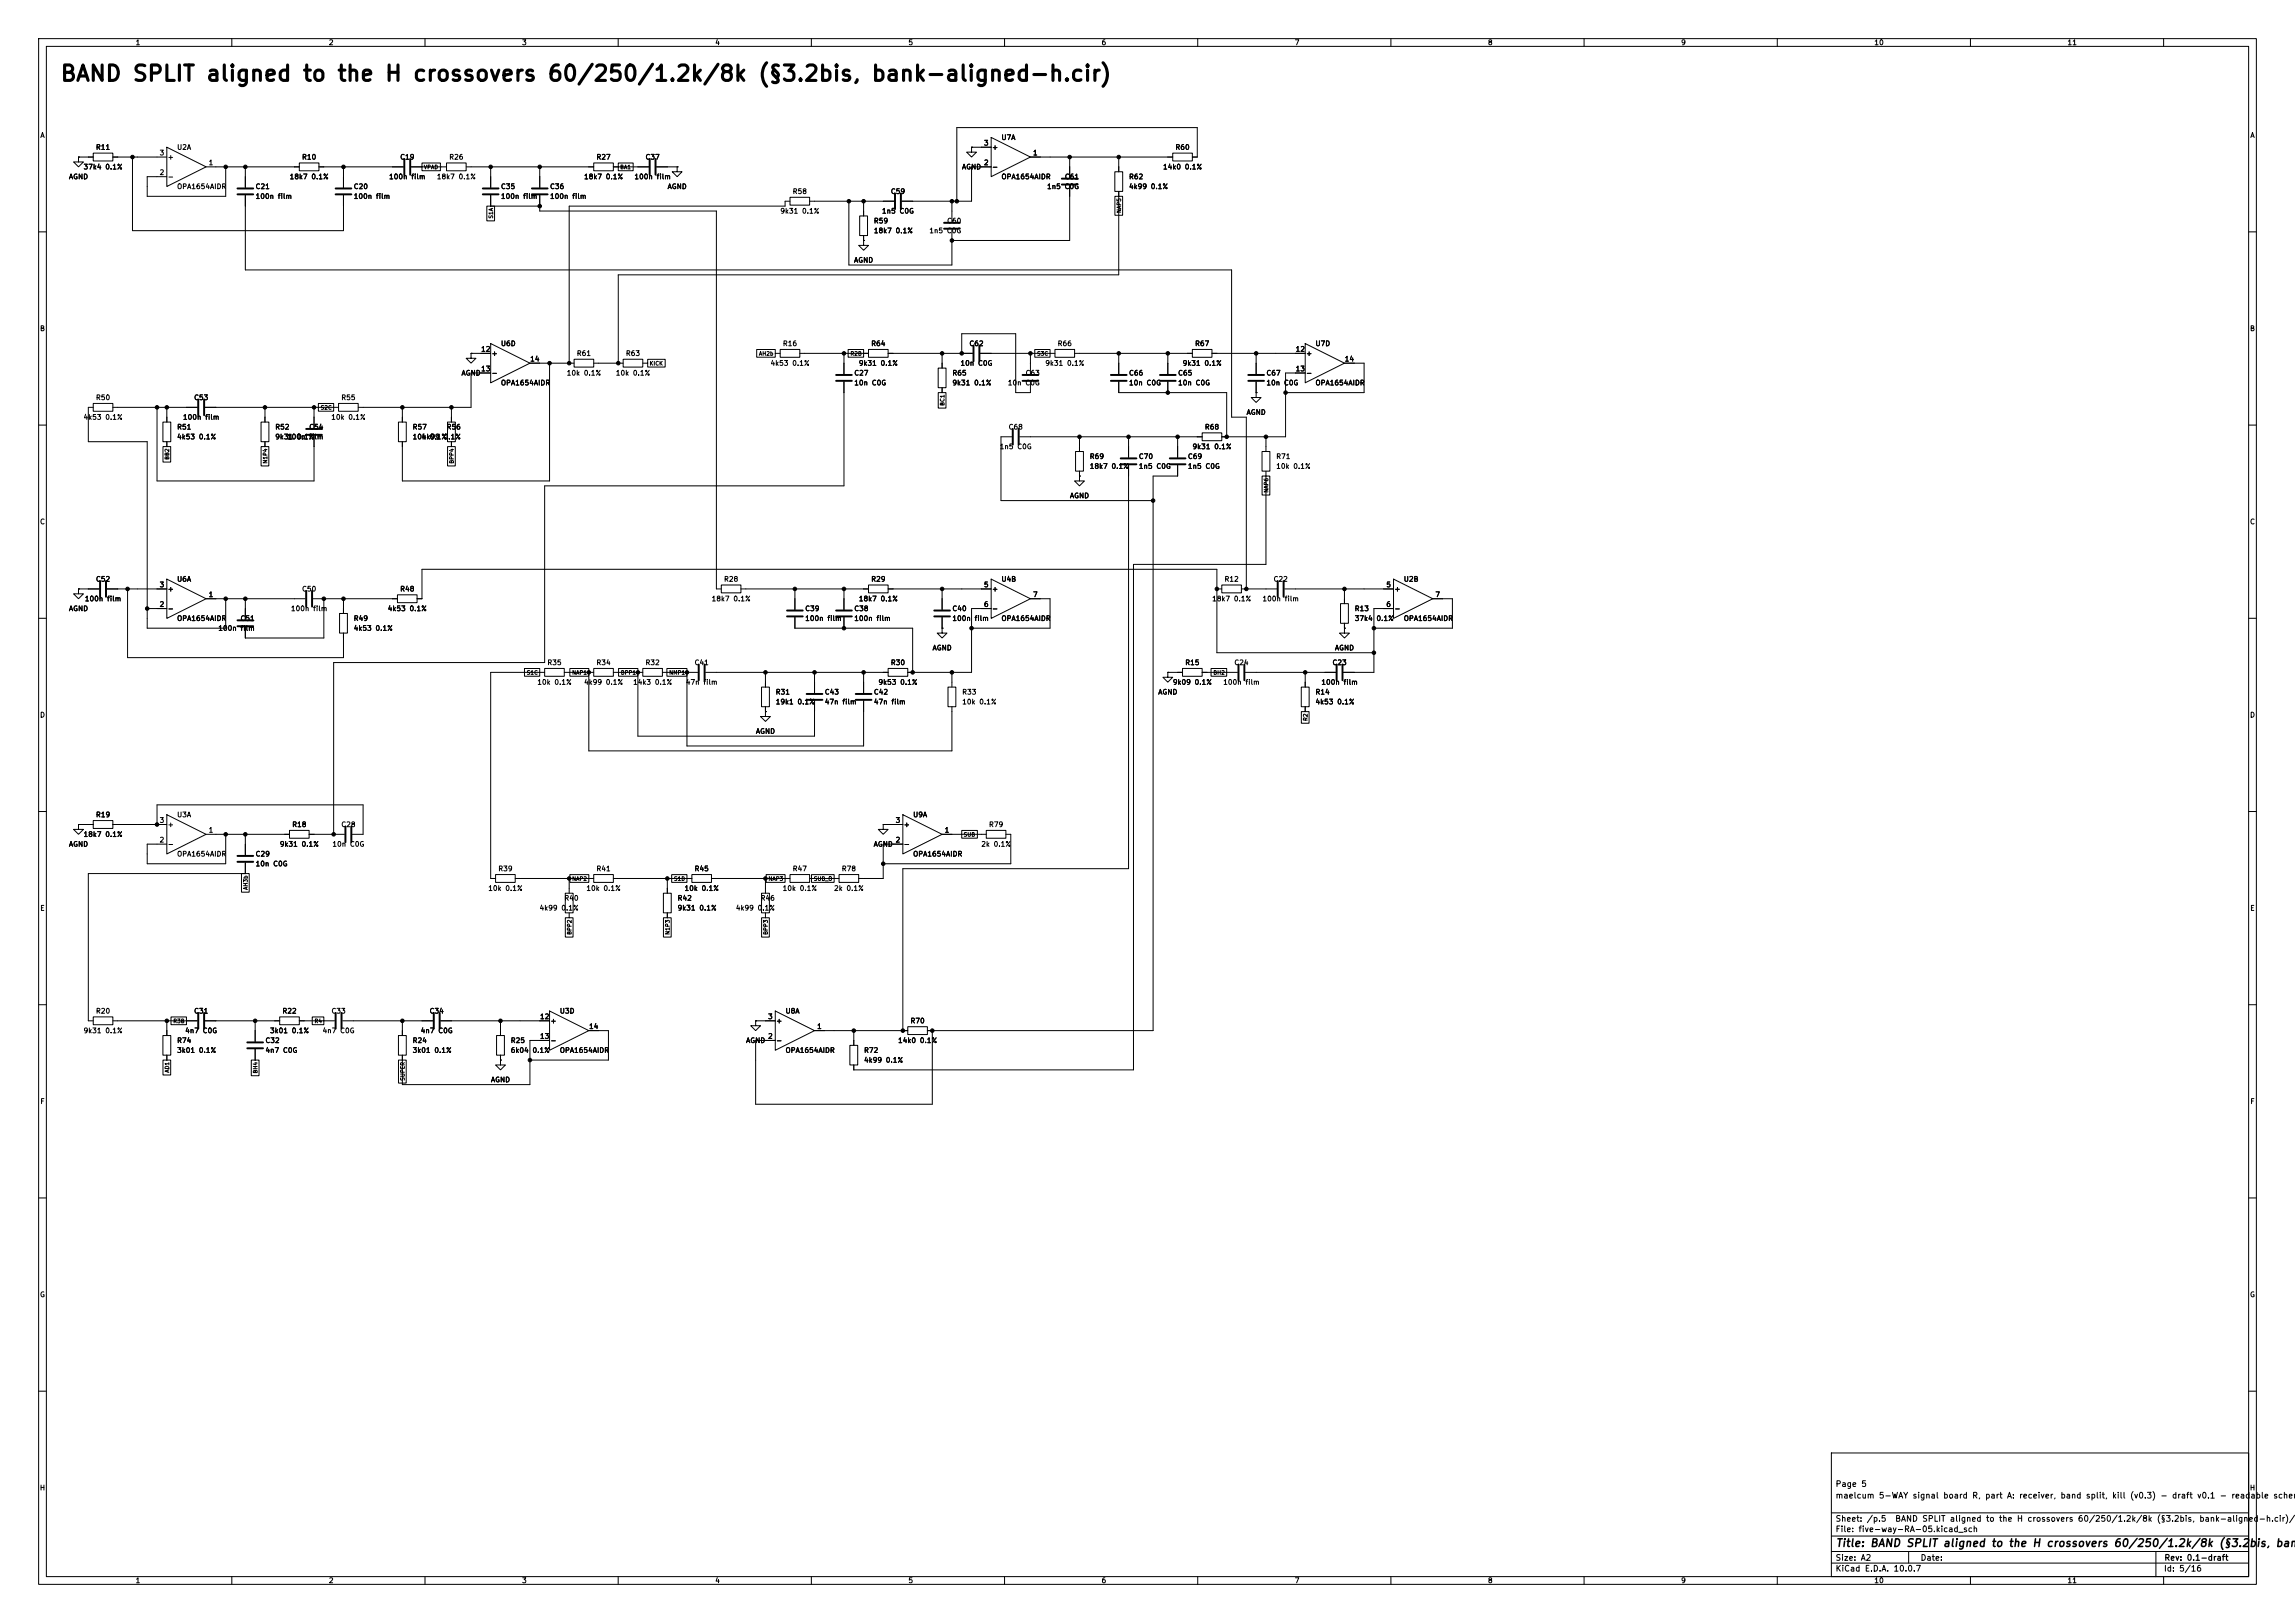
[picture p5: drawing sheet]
<svg xmlns="http://www.w3.org/2000/svg" width="594mm" height="420mm" viewBox="0 0 594 420" stroke-linecap="round" stroke-linejoin="round" font-family="sans-serif">
<defs><g id="words">
<text font-size="4" x="15.4" y="22">BAND SPLIT aligned to the H crossovers 60/250/1.2k/8k (§3.2bis, bank-aligned-h.cir)</text>
<text font-size="2" x="475" y="400.8">Title: BAND SPLIT aligned to the H crossovers 60/250/1.2k/8k (§3.2bis, bank</text>
<g font-size="1.5">
<text x="475" y="388.1">maelcum 5-WAY signal board R, part A: receiver, band split, kill (v0.3) - draft v0.1 - readable schem</text>
<text x="475" y="385.1">Page 5</text>
<text x="475" y="394.1">Sheet: /p.5</text>
<text x="490.4" y="394.1">BAND SPLIT aligned to the H crossovers 60/250/1.2k/8k (§3.2bis, bank-aligned-h.cir)/</text>
<text x="475" y="396.8">File: five-way-RA-05.kicad_sch</text>
<text x="475" y="407">KiCad E.D.A. 10.0.7</text>
<text x="475" y="404.2">Size: A2</text>
<text x="497" y="404.2">Date:</text>
<text x="560" y="407">Id: 5/16</text>
<text x="560.1" y="404.2">Rev: 0.1-draft</text>
</g>
<g font-size="1.3">
<text x="35" y="12">1</text>
<text x="85" y="12">2</text>
<text x="135" y="12">3</text>
<text x="185" y="12">4</text>
<text x="235" y="12">5</text>
<text x="285" y="12">6</text>
<text x="335" y="12">7</text>
<text x="385" y="12">8</text>
<text x="435" y="12">9</text>
<text x="485" y="12">10</text>
<text x="535" y="12">11</text>
<text x="10.3" y="36">A</text>
<text x="582.3" y="36">A</text>
<text x="24.7" y="39.1">R11</text>
<text x="41.2" y="40.5">3</text>
<text x="43.3" y="41.6">+</text>
<text x="45.7" y="39.1">U2A</text>
<text x="78" y="41.6">R10</text>
<text x="103.4" y="41.6">C19</text>
<text x="116.1" y="41.6">R26</text>
<text x="154.2" y="41.6">R27</text>
<text x="166.9" y="41.6">C37</text>
<text x="254.5" y="38">3</text>
<text x="256.6" y="39.1">+</text>
<text x="259.1" y="36.5">U7A</text>
<text x="267.2" y="40.5">1</text>
<text x="304.1" y="39.1">R60</text>
<text x="17.7" y="46.7">AGND</text>
<text x="21.5" y="44.1">37k4 0.1%</text>
<text x="41.2" y="45.6">2</text>
<text x="43.3" y="46.7">-</text>
<text x="53.9" y="43">1</text>
<text x="74.8" y="46.7">18k7 0.1%</text>
<text x="100.6" y="46.7">100n film</text>
<text x="112.9" y="46.7">18k7 0.1%</text>
<text x="151" y="46.7">18k7 0.1%</text>
<text x="164.1" y="46.7">100n film</text>
<text x="248.9" y="44.1">AGND</text>
<text x="254.5" y="43">2</text>
<text x="256.6" y="44.1">-</text>
<text x="259.1" y="46.7">OPA1654AIDR</text>
<text x="275.5" y="46.7">C61</text>
<text x="292.1" y="46.7">R62</text>
<text x="300.9" y="44.1">14k0 0.1%</text>
<text x="45.7" y="49.2">OPA1654AIDR</text>
<text x="66" y="49.2">C21</text>
<text x="66" y="51.8">100n film</text>
<text x="91.4" y="49.2">C20</text>
<text x="91.4" y="51.8">100n film</text>
<text x="129.5" y="49.2">C35</text>
<text x="129.5" y="51.8">100n film</text>
<text x="142.2" y="49.2">C36</text>
<text x="142.2" y="51.8">100n film</text>
<text x="172.7" y="49.2">AGND</text>
<text x="205" y="50.5">R58</text>
<text x="230.4" y="50.5">C59</text>
<text x="270.9" y="49.2">1n5 C0G</text>
<text x="292.1" y="49.2">4k99 0.1%</text>
<text x="201.8" y="55.6">9k31 0.1%</text>
<text x="226" y="58.1">R59</text>
<text x="228.1" y="55.6">1n5 C0G</text>
<text x="245" y="58.1">C60</text>
<text x="226" y="60.7">18k7 0.1%</text>
<text x="240.4" y="60.7">1n5 C0G</text>
<text x="220.9" y="68.3">AGND</text>
<text x="10.2" y="86">B</text>
<text x="129.5" y="89.9">U6D</text>
<text x="202.5" y="89.9">R16</text>
<text x="225.4" y="89.9">R64</text>
<text x="250.8" y="89.9">C62</text>
<text x="273.6" y="89.9">R66</text>
<text x="309.2" y="89.9">R67</text>
<text x="340.3" y="89.9">U7D</text>
<text x="582.2" y="86">B</text>
<text x="124.4" y="91.3">12</text>
<text x="127.1" y="92.4">+</text>
<text x="137.1" y="93.8">14</text>
<text x="149.2" y="92.4">R61</text>
<text x="161.9" y="92.4">R63</text>
<text x="199.3" y="94.9">4k53 0.1%</text>
<text x="222.2" y="94.9">9k31 0.1%</text>
<text x="248.5" y="94.9">10n C0G</text>
<text x="270.4" y="94.9">9k31 0.1%</text>
<text x="306" y="94.9">9k31 0.1%</text>
<text x="335.2" y="91.3">12</text>
<text x="337.9" y="92.4">+</text>
<text x="347.9" y="93.8">14</text>
<text x="119.3" y="97.5">AGND</text>
<text x="124.4" y="96.4">13</text>
<text x="127.1" y="97.5">-</text>
<text x="129.5" y="100">OPA1654AIDR</text>
<text x="146.6" y="97.5">10k 0.1%</text>
<text x="159.3" y="97.5">10k 0.1%</text>
<text x="221" y="97.5">C27</text>
<text x="221" y="100">10n C0G</text>
<text x="246.4" y="97.5">R65</text>
<text x="246.4" y="100">9k31 0.1%</text>
<text x="260.7" y="100">10n C0G</text>
<text x="265.3" y="97.5">C63</text>
<text x="292.1" y="97.5">C66</text>
<text x="292.1" y="100">10n C0G</text>
<text x="304.8" y="97.5">C65</text>
<text x="304.8" y="100">10n C0G</text>
<text x="327.6" y="97.5">C67</text>
<text x="327.6" y="100">10n C0G</text>
<text x="335.2" y="96.4">13</text>
<text x="337.9" y="97.5">-</text>
<text x="340.3" y="100">OPA1654AIDR</text>
<text x="24.7" y="103.8">R50</text>
<text x="50.1" y="103.8">C53</text>
<text x="88.2" y="103.8">R55</text>
<text x="322.5" y="107.6">AGND</text>
<text x="21.5" y="108.9">4k53 0.1%</text>
<text x="45.7" y="111.5">R51</text>
<text x="45.7" y="114">4k53 0.1%</text>
<text x="47.2" y="108.9">100n film</text>
<text x="71.1" y="111.5">R52</text>
<text x="71.1" y="114">9k31 0.1%</text>
<text x="74.1" y="114">100n film</text>
<text x="79.9" y="111.5">C54</text>
<text x="85.6" y="108.9">10k 0.1%</text>
<text x="106.7" y="111.5">R57</text>
<text x="106.7" y="114">10k 0.1%</text>
<text x="109" y="114">4k99 0.1%</text>
<text x="115.5" y="111.5">R56</text>
<text x="260.9" y="111.5">C68</text>
<text x="311.7" y="111.5">R68</text>
<text x="258.6" y="116.5">1n5 C0G</text>
<text x="281.9" y="119.1">R69</text>
<text x="294.6" y="119.1">C70</text>
<text x="307.3" y="119.1">C69</text>
<text x="308.5" y="116.5">9k31 0.1%</text>
<text x="330.2" y="119.1">R71</text>
<text x="281.9" y="121.6">18k7 0.1%</text>
<text x="294.6" y="121.6">1n5 C0G</text>
<text x="307.3" y="121.6">1n5 C0G</text>
<text x="330.2" y="121.6">10k 0.1%</text>
<text x="276.8" y="129.2">AGND</text>
<text x="10.2" y="136">C</text>
<text x="582.2" y="136">C</text>
<text x="21.8" y="155.9">100n film</text>
<text x="24.7" y="150.8">C52</text>
<text x="41.2" y="152.3">3</text>
<text x="43.3" y="153.4">+</text>
<text x="45.7" y="150.8">U6A</text>
<text x="53.9" y="154.8">1</text>
<text x="78" y="153.4">C50</text>
<text x="103.4" y="153.4">R48</text>
<text x="184.1" y="155.9">18k7 0.1%</text>
<text x="187.3" y="150.8">R28</text>
<text x="222.2" y="155.9">18k7 0.1%</text>
<text x="225.4" y="150.8">R29</text>
<text x="254.5" y="152.3">5</text>
<text x="256.6" y="153.4">+</text>
<text x="259.1" y="150.8">U4B</text>
<text x="267.2" y="154.8">7</text>
<text x="313.6" y="155.9">18k7 0.1%</text>
<text x="316.8" y="150.8">R12</text>
<text x="326.6" y="155.9">100n film</text>
<text x="329.5" y="150.8">C22</text>
<text x="358.7" y="152.3">5</text>
<text x="360.8" y="153.4">+</text>
<text x="363.2" y="150.8">U2B</text>
<text x="371.4" y="154.8">7</text>
<text x="17.7" y="158.4">AGND</text>
<text x="41.2" y="157.3">2</text>
<text x="43.3" y="158.4">-</text>
<text x="45.7" y="161">OPA1654AIDR</text>
<text x="62.1" y="161">C51</text>
<text x="75.2" y="158.4">100n film</text>
<text x="91.4" y="161">R49</text>
<text x="100.2" y="158.4">4k53 0.1%</text>
<text x="208.3" y="158.4">C39</text>
<text x="208.3" y="161">100n film</text>
<text x="221" y="158.4">C38</text>
<text x="221" y="161">100n film</text>
<text x="246.4" y="158.4">C40</text>
<text x="246.4" y="161">100n</text>
<text x="252.1" y="161">film</text>
<text x="254.5" y="157.3">6</text>
<text x="256.6" y="158.4">-</text>
<text x="259.1" y="161">OPA1654AIDR</text>
<text x="350.5" y="158.4">R13</text>
<text x="350.5" y="161">37k4</text>
<text x="356.1" y="161">0.1%</text>
<text x="358.7" y="157.3">6</text>
<text x="360.8" y="158.4">-</text>
<text x="363.2" y="161">OPA1654AIDR</text>
<text x="56.4" y="163.5">100n film</text>
<text x="91.4" y="163.5">4k53 0.1%</text>
<text x="141.5" y="172.4">R35</text>
<text x="154.2" y="172.4">R34</text>
<text x="166.9" y="172.4">R32</text>
<text x="179.6" y="172.4">C41</text>
<text x="230.4" y="172.4">R30</text>
<text x="241.2" y="168.6">AGND</text>
<text x="306.6" y="172.4">R15</text>
<text x="319.3" y="172.4">C24</text>
<text x="344.7" y="172.4">C23</text>
<text x="345.4" y="168.6">AGND</text>
<text x="138.9" y="177.5">10k 0.1%</text>
<text x="151" y="177.5">4k99 0.1%</text>
<text x="163.7" y="177.5">14k3 0.1%</text>
<text x="177.4" y="177.5">47n film</text>
<text x="227.2" y="177.5">9k53 0.1%</text>
<text x="303.4" y="177.5">9k09 0.1%</text>
<text x="316.5" y="177.5">100n film</text>
<text x="341.9" y="177.5">100n film</text>
<text x="10.2" y="186">D</text>
<text x="200.6" y="180">R31</text>
<text x="200.6" y="182.6">19k1 0.1%</text>
<text x="213.3" y="180">C43</text>
<text x="213.3" y="182.6">47n film</text>
<text x="226" y="180">C42</text>
<text x="226" y="182.6">47n film</text>
<text x="248.9" y="180">R33</text>
<text x="248.9" y="182.6">10k 0.1%</text>
<text x="299.7" y="180">AGND</text>
<text x="340.3" y="180">R14</text>
<text x="340.3" y="182.6">4k53 0.1%</text>
<text x="582.2" y="186">D</text>
<text x="195.5" y="190.2">AGND</text>
<text x="24.7" y="211.8">R19</text>
<text x="41.2" y="213.2">3</text>
<text x="43.3" y="214.3">+</text>
<text x="45.7" y="211.8">U3A</text>
<text x="53.9" y="215.8">1</text>
<text x="75.5" y="214.3">R18</text>
<text x="88.2" y="214.3">C28</text>
<text x="231.7" y="213.2">3</text>
<text x="233.8" y="214.3">+</text>
<text x="236.2" y="211.8">U9A</text>
<text x="244.4" y="215.8">1</text>
<text x="255.8" y="214.3">R79</text>
<text x="17.7" y="219.4">AGND</text>
<text x="21.5" y="216.9">18k7 0.1%</text>
<text x="41.2" y="218.3">2</text>
<text x="43.3" y="219.4">-</text>
<text x="45.7" y="221.9">OPA1654AIDR</text>
<text x="66" y="221.9">C29</text>
<text x="72.3" y="219.4">9k31 0.1%</text>
<text x="85.9" y="219.4">10n C0G</text>
<text x="226" y="219.4">AGND</text>
<text x="231.7" y="218.3">2</text>
<text x="233.8" y="219.4">-</text>
<text x="236.2" y="221.9">OPA1654AIDR</text>
<text x="253.8" y="219.4">2k 0.1%</text>
<text x="66" y="224.5">10n C0G</text>
<text x="128.8" y="225.8">R39</text>
<text x="154.2" y="225.8">R41</text>
<text x="179.6" y="225.8">R45</text>
<text x="205" y="225.8">R47</text>
<text x="217.7" y="225.8">R78</text>
<text x="126.2" y="230.8">10k 0.1%</text>
<text x="145.9" y="233.4">R40</text>
<text x="151.6" y="230.8">10k 0.1%</text>
<text x="175.2" y="233.4">R42</text>
<text x="177" y="230.8">10k 0.1%</text>
<text x="196.7" y="233.4">R46</text>
<text x="202.4" y="230.8">10k 0.1%</text>
<text x="215.7" y="230.8">2k 0.1%</text>
<text x="10.3" y="236">E</text>
<text x="139.5" y="235.9">4k99 0.1%</text>
<text x="175.2" y="235.9">9k31 0.1%</text>
<text x="190.3" y="235.9">4k99 0.1%</text>
<text x="582.3" y="236">E</text>
<text x="24.7" y="262.6">R20</text>
<text x="50.1" y="262.6">C31</text>
<text x="73" y="262.6">R22</text>
<text x="85.7" y="262.6">C33</text>
<text x="111.1" y="262.6">C34</text>
<text x="144.8" y="262.6">U3D</text>
<text x="203.2" y="262.6">U8A</text>
<text x="21.5" y="267.7">9k31 0.1%</text>
<text x="47.8" y="267.7">4n7 C0G</text>
<text x="69.8" y="267.7">3k01 0.1%</text>
<text x="83.4" y="267.7">4n7 C0G</text>
<text x="108.8" y="267.7">4n7 C0G</text>
<text x="139.6" y="264">12</text>
<text x="139.6" y="269.1">13</text>
<text x="142.3" y="265.1">+</text>
<text x="152.3" y="266.6">14</text>
<text x="198.7" y="269.1">2</text>
<text x="198.7" y="264">3</text>
<text x="200.8" y="265.1">+</text>
<text x="211.4" y="266.6">1</text>
<text x="235.5" y="265.1">R70</text>
<text x="45.7" y="270.2">R74</text>
<text x="45.7" y="272.7">3k01 0.1%</text>
<text x="68.6" y="270.2">C32</text>
<text x="68.6" y="272.7">4n7 C0G</text>
<text x="106.7" y="270.2">R24</text>
<text x="106.7" y="272.7">3k01 0.1%</text>
<text x="132.1" y="270.2">R25</text>
<text x="132.1" y="272.7">6k04</text>
<text x="137.7" y="272.7">0.1%</text>
<text x="142.3" y="270.2">-</text>
<text x="144.8" y="272.7">OPA1654AIDR</text>
<text x="193" y="270.2">AGND</text>
<text x="200.8" y="270.2">-</text>
<text x="203.2" y="272.7">OPA1654AIDR</text>
<text x="223.5" y="272.7">R72</text>
<text x="223.5" y="275.3">4k99 0.1%</text>
<text x="232.3" y="270.2">14k0 0.1%</text>
<text x="126.9" y="280.4">AGND</text>
<text x="10.3" y="286">F</text>
<text x="582.3" y="286">F</text>
<text x="10.2" y="336">G</text>
<text x="582.2" y="336">G</text>
<text x="10.2" y="386">H</text>
<text x="582.2" y="386">H</text>
<text x="35" y="410">1</text>
<text x="85" y="410">2</text>
<text x="135" y="410">3</text>
<text x="185" y="410">4</text>
<text x="235" y="410">5</text>
<text x="285" y="410">6</text>
<text x="335" y="410">7</text>
<text x="385" y="410">8</text>
<text x="435" y="410">9</text>
<text x="485" y="410">10</text>
<text x="535" y="410">11</text>
</g>
<g font-size="1">
<text x="109.6" y="44">VPAD</text>
<text x="160.4" y="44">BA1</text>
<text x="127.8" y="56.7" transform="rotate(-90 127.8 56.7)">S1A</text>
<text x="290.4" y="55.2" transform="rotate(-90 290.4 55.2)">NAP5</text>
<text x="168" y="94.8">KICK</text>
<text x="196.3" y="92.3">AH2b</text>
<text x="220" y="92.3">R2B</text>
<text x="268.3" y="92.3">S3C</text>
<text x="82.9" y="106.2">S2C</text>
<text x="244.7" y="105.1" transform="rotate(-90 244.7 105.1)">BC1</text>
<text x="44" y="119.1" transform="rotate(-90 44 119.1)">BB2</text>
<text x="69.4" y="120.1" transform="rotate(-90 69.4 120.1)">N1P4</text>
<text x="117.7" y="120.1" transform="rotate(-90 117.7 120.1)">BPP4</text>
<text x="328.5" y="127.6" transform="rotate(-90 328.5 127.6)">NAP6</text>
<text x="136.2" y="174.8">S1C</text>
<text x="148" y="174.8">NAP1</text>
<text x="160.6" y="174.8">BPP1</text>
<text x="173.1" y="174.8">NMP1</text>
<text x="313.9" y="174.8">BH2</text>
<text x="338.6" y="186.7" transform="rotate(-90 338.6 186.7)">R2</text>
<text x="249.3" y="216.7">SUB</text>
<text x="64.3" y="230.4" transform="rotate(-90 64.3 230.4)">AH3b</text>
<text x="148" y="228.2">NAP2</text>
<text x="174.3" y="228.2">S1D</text>
<text x="198.8" y="228.2">NAP3</text>
<text x="210.5" y="228.2">SUB_O</text>
<text x="148.1" y="242" transform="rotate(-90 148.1 242)">BPP2</text>
<text x="173.5" y="242" transform="rotate(-90 173.5 242)">N1P3</text>
<text x="198.9" y="242" transform="rotate(-90 198.9 242)">BPP3</text>
<text x="44.7" y="265">R3B</text>
<text x="81.3" y="265">R4</text>
<text x="44" y="277.7" transform="rotate(-90 44 277.7)">AD1</text>
<text x="66.9" y="277.9" transform="rotate(-90 66.9 277.9)">BH4</text>
<text x="105" y="279.8" transform="rotate(-90 105 279.8)">SUPER</text>
</g>
</g></defs>
<g fill="none" stroke="#000" stroke-width=".26">
<path d="M10 10h574v400h-574zM12 12h570v396h-570zM60 10v2M110 10v2M160 10v2M210 10v2M260 10v2M310 10v2M360 10v2M410 10v2M460 10v2M510 10v2"/>
<path d="M560 10v2M24.1 39.6h5.1v2.1h-5.1zM43.2 38.1l10.1 5.1-10.1 5.1zM251.5 38.1v1.3h1.2l-1.2 1.2-1.3-1.2h1.3M251.5 38.1h.1M251.5 38.1h5M256.5 35.6l10.2 5-10.2 5.1zM303.5 39.6h5.1v2.1h-5.1zM20.3 40.6v1.3h1.3l-1.3 1.3-1.3-1.3h1.3M20.3 40.6h.1M20.3 40.6h3.8M29.2 40.6h14"/>
<path d="M34.3 40.6v19.1h54.6v-9.2M53.3 43.2h24.2M58.4 43.2v7.6h-20.3v-5.1h5.1M63.5 43.2v5.3M63.5 50.5v19.4h255.3v38.1h3.8v44.4M77.5 42.2h5v2h-5zM82.5 43.2h21.9M88.9 43.2v5.3M106.4 43.2h9.2M109.2 42.2h4.8v2h-4.8zM115.6 42.2h5v2h-5zM120.6 43.2h33.1"/>
<path d="M126 53.3h2v3.9h-2zM127 43.2v5.3M127 50.5v2.8M127 53.3h12.7M139.7 50.5v4.1h45.7v97.8h1.3M139.7 43.2v5.3M153.7 42.2h5v2h-5zM158.7 43.2h9.2M160 42.2h3.9v2h-3.9zM169.9 43.2h5.4M175.3 43.2v1.3h1.2l-1.2 1.2-1.3-1.2h1.3M175.3 43.2h.1"/>
<path d="M204.5 51.1h5v2h-5zM204.5 52.1h-1.3v1.2h-55.9v40.7M209.5 52.1h21.9M219.7 52.1v16.5h26.7v-9.2M222.5 55.9h2v5.1h-2zM223.5 52.1v3.8M246.4 52.1v5.3M256.5 43.2h-5v8.9h-18.1M266.7 40.6h36.8M276.9 40.6v5.4M276.9 48v14.2h-30.5M288.5 44.5h2.1v5h-2.1z"/>
<path d="M288.6 50.8h2v4.9h-2zM289.6 49.5v21.6h-129.6v22.9M289.6 40.6v3.9M308.6 40.6h1.3v-7.6h-62.3v19.1M10 60h2M223.5 62.2v1.3h1.3l-1.3 1.3-1.3-1.3h1.3M223.5 62.2h.1M223.5 61v1.2M582 60h2M121.9 91.4v1.3h1.3l-1.3 1.3-1.3-1.3h1.3M121.9 91.4h.1M121.9 91.4h5.1"/>
<path d="M127 88.9l10.2 5.1-10.2 5.1zM127 96.5h-5.1v8.9h-29.2M137.2 94h11.4M142.2 94v30.5h-38.1v-10.2M148.6 93h5.1v2h-5.1zM153.7 94h7.6M161.3 93h5.1v2h-5.1zM166.4 94h1.2M167.6 93h4.6v2h-4.6zM195.8 90.4h4.9v2h-4.9zM200.7 91.4h1.2M201.9 90.4h5.1v2.1h-5.1z"/>
<path d="M207 91.4h17.8M218.4 91.4v5.4M218.4 98.8v26.9h-77.4v45.8h-54.6v44.4M219.5 90.4h4v2h-4zM224.8 90.4h5.1v2.1h-5.1zM229.9 91.4h21.8M242.8 95.3h2.1v5h-2.1zM243.8 91.4v3.9M248.9 91.4v-5h14v15.2h3.8v-2.8M253.7 91.4h19.3M266.7 91.4v5.4M267.8 90.4h4v2h-4z"/>
<path d="M273 90.4h5.1v2.1h-5.1zM278.1 91.4h30.5M289.6 91.4v5.4M289.6 98.8v2.8h27.9v11.4M302.3 91.4v5.4M302.3 98.8v2.8M308.6 90.4h5.1v2.1h-5.1zM313.7 91.4h24.1M325.1 91.4v5.4M325.1 98.8v2.8M337.8 88.9l10.2 5.1-10.2 5.1zM337.8 96.5h-5.1v16.5h-16.5"/>
<path d="M348 94h5.1v7.6h-20.4M10 110h2M24.1 104.4h5.1v2h-5.1zM24.1 105.4h-1.2v8.9h15.2v48.3h20.3v-7.7M29.2 105.4h21.9M40.6 105.4v19.1h40.7v-11.7M42.2 109.2h2v5.1h-2zM42.2 115.6h2v4h-2zM43.2 105.4v3.8M43.2 114.3v1.3M53.1 105.4h34.5M67.6 109.2h2v5.1h-2z"/>
<path d="M67.6 115.6h2v5h-2zM68.6 105.4v3.8M68.6 114.3v1.3M81.3 105.4v5.3M82.4 104.4h4v2h-4zM87.6 104.4h5.1v2h-5.1zM103.1 109.2h2.1v5.1h-2.1zM104.1 105.4v3.8M115.8 109.2h2.1v5.1h-2.1zM115.8 115.6h2v5h-2zM116.8 105.4v3.8M116.8 114.3v1.3"/>
<path d="M242.8 101.6h2v4h-2zM243.8 100.3v1.3M261.9 113h-2.8v16.5h39.3M263.9 113h47.2M278.4 116.8h2v5.1h-2zM279.4 113v3.8M292.1 113v5.4M304.8 113v5.4M311.1 112h5.1v2h-5.1zM325.1 101.6v1.3h1.3l-1.3 1.2-1.3-1.2h1.3M325.1 101.6h.1M326.6 116.8h2.1v5.1h-2.1z"/>
<path d="M327.7 113v3.8M582 110h2M279.4 123.2v1.3h1.3l-1.3 1.2-1.3-1.2h1.3M279.4 123.2h.1M279.4 121.9v1.3M292.1 120.4v104.4h-58.4v41.9M304.8 120.4v2.8h-6.4v143.5h-58.4M326.7 123.2h2v4.9h-2zM327.7 121.9v24.2h-34.3v130.8h-72.4v-1.3M20.3 152.4v1.3h1.3l-1.3 1.2-1.3-1.2h1.3M20.3 152.4h.1M20.3 152.4h5.4"/>
<path d="M27.7 152.4h15.5M33 152.4v17.8h55.9v-6.4M38.1 157.5h5.1M43.2 149.9l10.1 5-10.1 5.1zM53.3 154.9h25.7M63.5 154.9v5.4M81 154.9h21.9M83.8 154.9v10.2h-20.3v-2.8M87.9 158.8h2v5h-2zM88.9 154.9v3.9M102.9 153.9h5v2.1h-5zM107.9 154.9h1.3v-7.6h205.8v21.6h40.6"/>
<path d="M186.7 151.4h5.1v2h-5.1zM191.8 152.4h33M205.7 152.4v5.3M205.7 159.8v2.8h30.5v11.4M218.4 152.4v5.3M218.4 159.8v2.8M224.8 151.4h5.1v2h-5.1zM229.9 152.4h26.6M243.8 152.4v5.3M243.8 159.8v2.8M256.5 149.9l10.2 5-10.2 5.1zM256.5 157.5h-5v16.5h-16.6"/>
<path d="M266.7 154.9h5.1v7.7h-20.3M315 152.4h1.2M316.2 151.4h5.1v2h-5.1zM321.3 152.4h9.2M332.5 152.4h28.2M347 156.2h2v5.1h-2zM348 152.4v3.8M360.7 149.9l10.1 5-10.1 5.1zM360.7 157.5h-5.1v16.5h-7.9M370.8 154.9h5.1v7.7h-20.3M10 160h2M135.7 173h4v2h-4z"/>
<path d="M141 173h5v2h-5zM141 174h-14v53.3h1.3M146 174h7.7M147.5 173h4.9v2h-4.9zM152.4 174v20.3h94v-11.4M153.7 173h5v2h-5zM158.7 174h7.7M160.1 173h5v2h-5zM165.1 174v16.5h45.7v-9.1M166.4 173h5v2h-5zM171.4 174h9.2M172.6 173h5.2v2h-5.2z"/>
<path d="M177.8 174v19h45.7v-11.6M182.6 174h47.3M197.1 177.8h2v5.1h-2zM198.1 174v3.8M210.8 174v5.3M223.5 174v5.3M229.9 173h5v2h-5zM243.8 162.6v1.2h1.3l-1.3 1.3-1.2-1.3h1.2M243.8 162.6h.1M245.4 177.8h2v5.1h-2zM246.4 174v3.8M302.3 174v1.3h1.2l-1.2 1.2-1.3-1.2h1.3"/>
<path d="M302.3 174h.1M302.3 174h3.8M306.1 173h5v2h-5zM311.1 174h9.2M313.4 173h4.1v2h-4.1zM322.3 174h23.4M336.8 177.8h2v5.1h-2zM337.8 174v3.8M348 162.6v1.2h1.2l-1.2 1.3-1.3-1.3h1.3M348 162.6h.1M348 161.3v1.3M582 160h2"/>
<path d="M198.1 184.2v1.2h1.3l-1.3 1.3-1.3-1.3h1.3M198.1 184.2h.1M198.1 182.9v1.3M336.8 184.2h2v3h-2zM337.8 182.9v1.3M10 210h2M20.3 213.4v1.2h1.3l-1.3 1.3-1.3-1.3h1.3M20.3 213.4h.1M20.3 213.4h3.8M24.1 212.3h5.1v2.1h-5.1zM29.2 213.4h14M40.6 213.4v-5.1h53.4v7.6h-2.8"/>
<path d="M43.2 210.8l10.1 5.1-10.1 5.1zM53.3 215.9h21.6M58.4 215.9v7.6h-20.3v-5.1h5.1M63.5 215.9v5.3M74.9 214.9h5.1v2h-5.1zM80 215.9h9.2M228.6 213.4v1.2h1.3l-1.3 1.3-1.3-1.3h1.3M228.6 213.4h.1M228.6 213.4h5.1M233.7 210.8l10.1 5.1-10.1 5.1zM233.7 218.4h-5.1v8.9h-6.4M243.8 215.9h11.5"/>
<path d="M248.9 214.9h4.1v2h-4.1zM255.3 214.9h5v2h-5zM260.3 215.9h1.3v7.6h-33M582 210h2M62.5 226.1h2v4.8h-2zM63.5 223.3v2.8M63.5 226.1h-40.6v38.1h1.2M128.3 226.3h5v2h-5zM133.3 227.3h20.4M146.3 231.1h2v5.1h-2zM146.3 237.5h2v5h-2zM147.3 227.3v3.8"/>
<path d="M147.3 236.2v1.3M147.5 226.3h4.9v2h-4.9zM153.7 226.3h5v2h-5zM158.7 227.3h20.4M171.7 231.1h2v5.1h-2zM171.7 237.5h2v5h-2zM172.7 227.3v3.8M172.7 236.2v1.3M173.8 226.3h4v2h-4zM179.1 226.3h5v2h-5zM184.1 227.3h20.4M197.1 231.1h2v5.1h-2z"/>
<path d="M197.1 237.5h2v5h-2zM198.1 227.3v3.8M198.1 236.2v1.3M198.3 226.3h4.9v2h-4.9zM204.5 226.3h5v2h-5zM209.5 227.3h7.7M210 226.3h5.9v2h-5.9zM217.2 226.3h5v2h-5zM10 260h2M24.1 263.1h5.1v2.1h-5.1zM29.2 264.2h21.9M42.2 268h2v5.1h-2z"/>
<path d="M42.2 274.3h2v3.9h-2zM43.2 264.2v3.8M43.2 273.1v1.2M44.3 263.2h4v2h-4zM53.1 264.2h19.3M65 274.3h2v4.1h-2zM66 264.2v5.3M66 271.5v2.8M72.4 263.1h5.1v2.1h-5.1zM77.5 264.2h9.1M80.8 263.2h3v2h-3zM88.6 264.2h23.4"/>
<path d="M103.1 268h2.1v5.1h-2.1zM103.1 274.3h2v6h-2zM104.1 264.2v3.8M114 264.2h28.2M128.5 268h2.1v5.1h-2.1zM129.5 274.3v1.3h1.3l-1.3 1.3-1.2-1.3h1.2M129.5 274.3h.1M129.5 264.2v3.8M129.5 273.1v1.2M142.2 261.6l10.2 5.1-10.2 5.1zM142.2 269.2h-5v11.5h-33.1v-7.6M152.4 266.7h5.1v7.6h-20.3"/>
<path d="M195.6 264.2v1.2h1.2l-1.2 1.3-1.3-1.3h1.3M195.6 264.2h.1M195.6 264.2h5.1M200.7 261.6l10.1 5.1-10.1 5.1zM210.8 266.7h24.1M220 270.5h2v5.1h-2zM221 266.7v3.8M234.9 265.7h5.1v2h-5.1zM241.3 266.7v19.1h-45.7v-16.6h5.1M582 260h2M10 310h2M582 310h2"/>
<path d="M10 360h2M474 376h108v32h-108zM582 360h2M474 397.5h108M474 391.5h108M60 408v2M110 408v2M160 408v2M210 408v2M260 408v2M310 408v2M360 408v2"/>
<path d="M410 408v2M460 408v2M474 404.5h108M474 401.5h108M494 401.5v3M510 408v2M558 401.5v6.5M560 408v2"/>
</g>
<g fill="none" stroke="#000" stroke-width=".51">
<path d="M61.5 48.8h4M61.5 50.3h4M86.9 48.8h4M86.9 50.3h4M104.6 41.1v4.1M106.2 41.1v4.1M125 48.8h4M125 50.3h4M137.7 48.8h4M137.7 50.3h4M168.1 41.1v4.1M169.7 41.1v4.1"/>
<path d="M231.6 50v4.1M233.2 50v4.1M244.3 59.2h4.1M244.3 57.7h4.1M274.8 47.8h4.1M274.8 46.2h4.1M216.4 97h4.1M216.4 98.6h4.1M252 89.4v4.1M253.5 89.4v4.1M264.7 97h4M264.7 98.6h4"/>
<path d="M287.5 97h4.1M287.5 98.6h4.1M300.2 97h4.1M300.2 98.6h4.1M323.1 97h4.1M323.1 98.6h4.1M51.3 103.4v4M52.8 103.4v4M79.2 112.5h4.1M79.2 111h4.1M262.1 111v4.1M263.7 111v4.1"/>
<path d="M290.1 118.6h4M302.8 118.6h4M290.1 120.1h4M302.8 120.1h4M25.9 150.4v4M27.4 150.4v4M79.2 152.9v4.1M80.8 152.9v4.1M203.7 158h4.1M203.7 159.5h4.1M216.4 158h4.1M216.4 159.5h4.1"/>
<path d="M241.8 158h4.1M241.8 159.5h4.1M330.7 150.4v4M332.2 150.4v4M61.5 162.1h4M61.5 160.5h4M180.8 172v4M182.4 172v4M208.8 179.6h4.1M221.5 179.6h4.1M320.5 172v4M322.1 172v4"/>
<path d="M345.9 172v4M347.5 172v4M208.8 181.1h4.1M221.5 181.1h4.1M89.4 213.9v4M90.9 213.9v4M61.5 221.5h4M61.5 223h4M51.3 262.1v4.1M52.8 262.1v4.1M64 269.7h4.1M64 271.3h4.1"/>
<path d="M86.9 262.1v4.1M88.4 262.1v4.1M112.3 262.1v4.1M113.8 262.1v4.1"/>
</g>
<g fill="#000" stroke="#000" stroke-width=".26">
<circle cx="34.3" cy="40.6" r=".46"/>
<circle cx="58.4" cy="43.2" r=".46"/>
<circle cx="63.5" cy="43.2" r=".46"/>
<circle cx="88.9" cy="43.2" r=".46"/>
<circle cx="127" cy="43.2" r=".46"/>
<circle cx="139.7" cy="43.2" r=".46"/>
<circle cx="139.7" cy="53.3" r=".46"/>
<circle cx="219.7" cy="52.1" r=".46"/>
<circle cx="223.5" cy="52.1" r=".46"/>
<circle cx="246.4" cy="52.1" r=".46"/>
<circle cx="247.6" cy="52.1" r=".46"/>
<circle cx="276.9" cy="40.6" r=".46"/>
<circle cx="289.6" cy="40.6" r=".46"/>
<circle cx="246.4" cy="62.2" r=".46"/>
<circle cx="142.2" cy="94" r=".46"/>
<circle cx="147.3" cy="94" r=".46"/>
<circle cx="160" cy="94" r=".46"/>
<circle cx="218.4" cy="91.4" r=".46"/>
<circle cx="243.8" cy="91.4" r=".46"/>
<circle cx="248.9" cy="91.4" r=".46"/>
<circle cx="266.7" cy="91.4" r=".46"/>
<circle cx="289.6" cy="91.4" r=".46"/>
<circle cx="302.3" cy="91.4" r=".46"/>
<circle cx="325.1" cy="91.4" r=".46"/>
<circle cx="40.6" cy="105.4" r=".46"/>
<circle cx="43.2" cy="105.4" r=".46"/>
<circle cx="68.6" cy="105.4" r=".46"/>
<circle cx="81.3" cy="105.4" r=".46"/>
<circle cx="104.1" cy="105.4" r=".46"/>
<circle cx="116.8" cy="105.4" r=".46"/>
<circle cx="279.4" cy="113" r=".46"/>
<circle cx="292.1" cy="113" r=".46"/>
<circle cx="302.3" cy="101.6" r=".46"/>
<circle cx="304.8" cy="113" r=".46"/>
<circle cx="317.5" cy="113" r=".46"/>
<circle cx="327.7" cy="113" r=".46"/>
<circle cx="332.7" cy="101.6" r=".46"/>
<circle cx="298.4" cy="129.5" r=".46"/>
<circle cx="33" cy="152.4" r=".46"/>
<circle cx="38.1" cy="157.5" r=".46"/>
<circle cx="58.4" cy="154.9" r=".46"/>
<circle cx="63.5" cy="154.9" r=".46"/>
<circle cx="83.8" cy="154.9" r=".46"/>
<circle cx="88.9" cy="154.9" r=".46"/>
<circle cx="205.7" cy="152.4" r=".46"/>
<circle cx="218.4" cy="152.4" r=".46"/>
<circle cx="243.8" cy="152.4" r=".46"/>
<circle cx="315" cy="152.4" r=".46"/>
<circle cx="322.6" cy="152.4" r=".46"/>
<circle cx="348" cy="152.4" r=".46"/>
<circle cx="152.4" cy="174" r=".46"/>
<circle cx="165.1" cy="174" r=".46"/>
<circle cx="177.8" cy="174" r=".46"/>
<circle cx="198.1" cy="174" r=".46"/>
<circle cx="210.8" cy="174" r=".46"/>
<circle cx="218.4" cy="162.6" r=".46"/>
<circle cx="223.5" cy="174" r=".46"/>
<circle cx="236.2" cy="174" r=".46"/>
<circle cx="246.4" cy="174" r=".46"/>
<circle cx="251.5" cy="162.6" r=".46"/>
<circle cx="337.8" cy="174" r=".46"/>
<circle cx="355.6" cy="162.6" r=".46"/>
<circle cx="355.6" cy="168.9" r=".46"/>
<circle cx="40.6" cy="213.4" r=".46"/>
<circle cx="58.4" cy="215.9" r=".46"/>
<circle cx="63.5" cy="215.9" r=".46"/>
<circle cx="86.4" cy="215.9" r=".46"/>
<circle cx="147.3" cy="227.3" r=".46"/>
<circle cx="172.7" cy="227.3" r=".46"/>
<circle cx="198.1" cy="227.3" r=".46"/>
<circle cx="228.6" cy="223.5" r=".46"/>
<circle cx="43.2" cy="264.2" r=".46"/>
<circle cx="66" cy="264.2" r=".46"/>
<circle cx="104.1" cy="264.2" r=".46"/>
<circle cx="129.5" cy="264.2" r=".46"/>
<circle cx="137.2" cy="274.3" r=".46"/>
<circle cx="221" cy="266.7" r=".46"/>
<circle cx="233.7" cy="266.7" r=".46"/>
<circle cx="241.3" cy="266.7" r=".46"/>
</g>
<use href="#words"/>
</svg>
